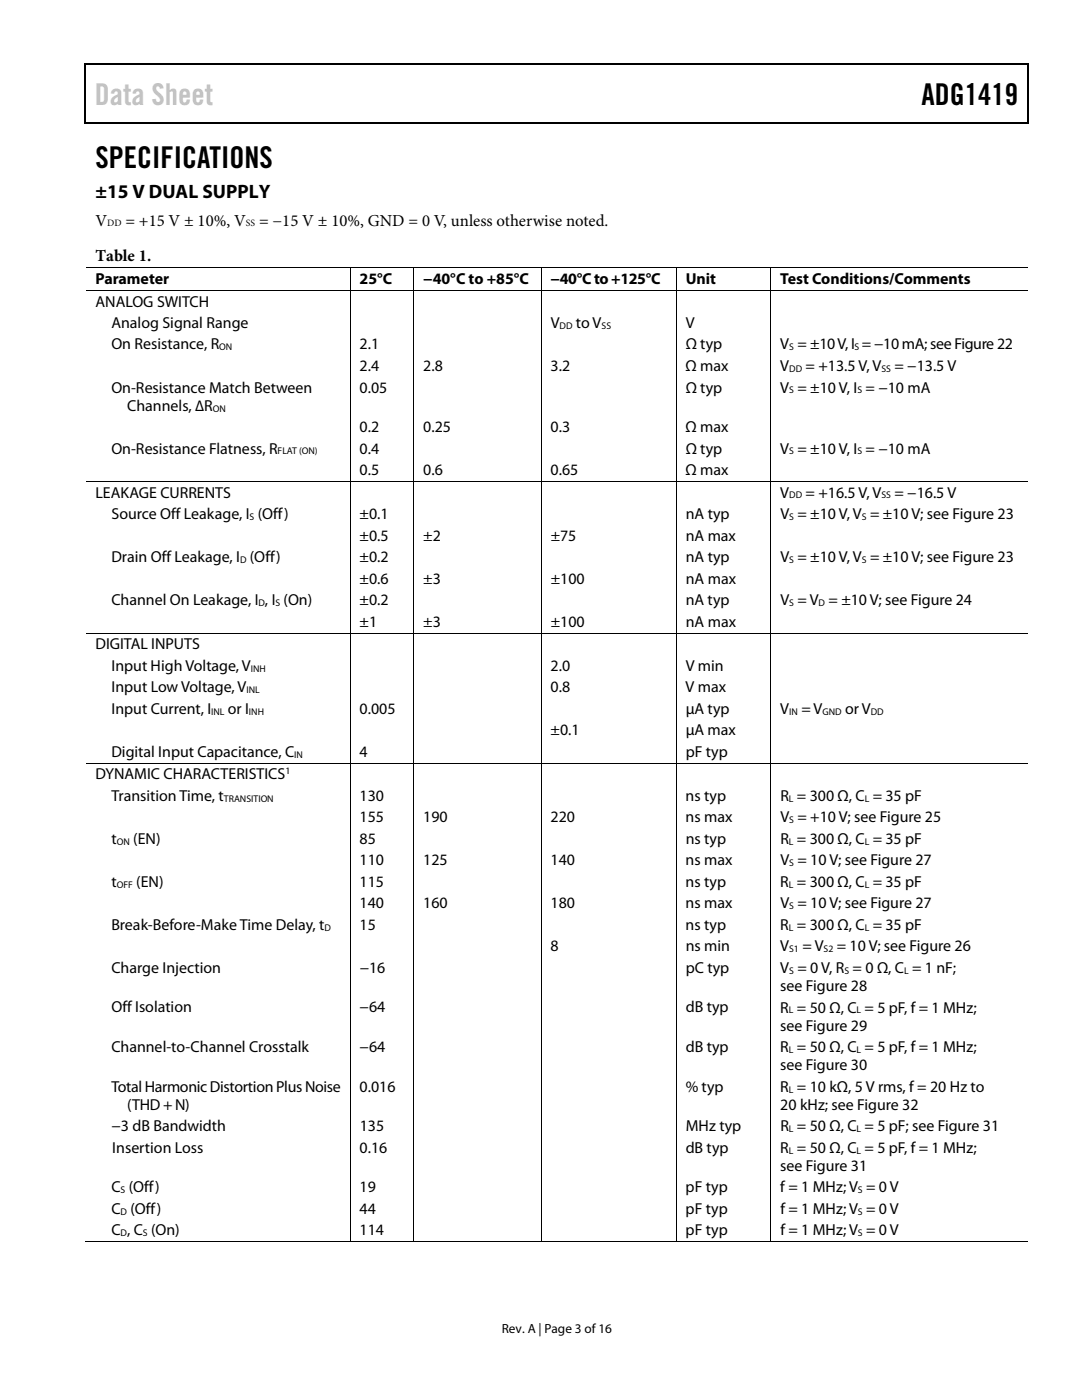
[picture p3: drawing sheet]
<svg xmlns="http://www.w3.org/2000/svg" width="216mm" height="279mm" viewBox="0 0 216 279" stroke-linecap="round" stroke-linejoin="round" font-family="sans-serif">
<defs><g id="words">
<text font-size="6" fill="#c0c0c0" x="18.9" y="21">Data Sheet</text>
<g font-size="6">
<text x="183.9" y="21">ADG1419</text>
<text x="19" y="33.6">SPECIFICATIONS</text>
</g>
<text font-size="3.9" x="19" y="39.6">±15 V DUAL SUPPLY</text>
<g font-size="3.3">
<text x="19" y="45">V</text>
<text x="25" y="45">= +15 V ± 10%, V</text>
<text x="51.7" y="45">= −15 V ± 10%, GND = 0 V, unless otherwise noted.</text>
<text x="19" y="52.1">Table 1.</text>
</g>
<g font-size="3.2">
<text x="19" y="56.7">Parameter</text>
<text x="71.8" y="56.7">25°C</text>
<text x="84.5" y="56.7">−40°C to +85°C</text>
<text x="109.9" y="56.7">−40°C to +125°C</text>
<text x="136.8" y="56.7">Unit</text>
<text x="155.7" y="56.7">Test Conditions/Comments</text>
<text x="19" y="61.2">ANALOG SWITCH</text>
<text x="22.2" y="65.4">Analog Signal Range</text>
<text x="109.9" y="65.4">V</text>
<text x="114.9" y="65.4">to V</text>
<text x="136.8" y="65.4">V</text>
<text x="22.2" y="69.7">On Resistance, R</text>
<text x="71.8" y="69.7">2.1</text>
<text x="136.8" y="69.7">Ω typ</text>
<text x="155.7" y="69.7">V = ±10 V, I = −10 mA; see Figure 22</text>
<text x="71.8" y="74">2.4</text>
<text x="84.5" y="74">2.8</text>
<text x="109.9" y="74">3.2</text>
<text x="136.8" y="74">Ω max</text>
<text x="155.7" y="74">V</text>
<text x="160.7" y="74">= +13.5 V, V</text>
<text x="178.5" y="74">= −13.5 V</text>
<text x="22.2" y="78.4">On-Resistance Match Between</text>
<text x="25.4" y="82">Channels, ∆R</text>
<text x="71.8" y="78.3">0.05</text>
<text x="136.8" y="78.3">Ω typ</text>
<text x="155.7" y="78.3">V = ±10 V, I = −10 mA</text>
<text x="71.8" y="86.2">0.2</text>
<text x="84.5" y="86.2">0.25</text>
<text x="109.9" y="86.2">0.3</text>
<text x="136.8" y="86.2">Ω max</text>
<text x="22.2" y="90.5">On-Resistance Flatness, R</text>
<text x="71.8" y="90.5">0.4</text>
<text x="71.8" y="94.8">0.5</text>
<text x="84.5" y="94.8">0.6</text>
<text x="109.9" y="94.8">0.65</text>
<text x="136.8" y="94.8">Ω max</text>
<text x="136.8" y="90.5">Ω typ</text>
<text x="155.7" y="90.5">V = ±10 V, I = −10 mA</text>
<text x="19" y="99.3">LEAKAGE CURRENTS</text>
<text x="155.7" y="99.3">V</text>
<text x="160.7" y="99.3">= +16.5 V, V</text>
<text x="178.5" y="99.3">= −16.5 V</text>
<text x="22.2" y="103.6">Source Off Leakage, I (Off)</text>
<text x="71.7" y="103.6">±0.1</text>
<text x="71.8" y="107.9">±0.5</text>
<text x="84.5" y="107.9">±2</text>
<text x="109.9" y="107.9">±75</text>
<text x="136.8" y="103.6">nA typ</text>
<text x="136.8" y="107.9">nA max</text>
<text x="155.7" y="103.6">V = ±10 V, V = ±10 V; see Figure 23</text>
<text x="22.2" y="112.2">Drain Off Leakage, I (Off)</text>
<text x="71.7" y="112.2">±0.2</text>
<text x="136.8" y="112.2">nA typ</text>
<text x="155.7" y="112.2">V = ±10 V, V = ±10 V; see Figure 23</text>
<text x="71.8" y="116.5">±0.6</text>
<text x="84.5" y="116.5">±3</text>
<text x="109.9" y="116.5">±100</text>
<text x="136.8" y="116.5">nA max</text>
<text x="22.2" y="120.8">Channel On Leakage, I , I (On)</text>
<text x="71.8" y="120.8">±0.2</text>
<text x="71.8" y="125.1">±1</text>
<text x="84.5" y="125.1">±3</text>
<text x="109.9" y="125.1">±100</text>
<text x="136.8" y="120.8">nA typ</text>
<text x="136.8" y="125.1">nA max</text>
<text x="155.7" y="120.8">V = V = ±10 V; see Figure 24</text>
<text x="19" y="129.6">DIGITAL INPUTS</text>
<text x="22.2" y="133.9">Input High Voltage, V</text>
<text x="109.9" y="133.9">2.0</text>
<text x="136.8" y="133.9">V min</text>
<text x="22.2" y="138.2">Input Low Voltage, V</text>
<text x="22.2" y="142.5">Input Current, I</text>
<text x="45.5" y="142.5">or I</text>
<text x="71.8" y="142.5">0.005</text>
<text x="109.9" y="138.2">0.8</text>
<text x="136.8" y="138.2">V max</text>
<text x="136.8" y="142.5">μA typ</text>
<text x="155.7" y="142.5">V</text>
<text x="159.9" y="142.5">= V</text>
<text x="168.6" y="142.5">or V</text>
<text x="109.9" y="146.7">±0.1</text>
<text x="136.8" y="146.7">μA max</text>
<text x="19" y="155.5">DYNAMIC CHARACTERISTICS</text>
<text x="22.2" y="151">Digital Input Capacitance, C</text>
<text x="71.8" y="151">4</text>
<text x="136.8" y="151">pF typ</text>
<text x="22.2" y="159.8">Transition Time, t</text>
<text x="71.8" y="159.8">130</text>
<text x="136.8" y="159.8">ns typ</text>
<text x="155.7" y="159.8">R = 300 Ω, C = 35 pF</text>
<text x="71.8" y="164.1">155</text>
<text x="84.4" y="164.1">190</text>
<text x="109.9" y="164.1">220</text>
<text x="136.8" y="164.1">ns max</text>
<text x="155.7" y="164.1">V = +10 V; see Figure 25</text>
<text x="22.2" y="168.4">t</text>
<text x="26.6" y="168.4">(EN)</text>
<text x="71.8" y="172.7">110</text>
<text x="71.8" y="168.4">85</text>
<text x="84.4" y="172.7">125</text>
<text x="109.9" y="172.7">140</text>
<text x="136.8" y="172.7">ns max</text>
<text x="136.8" y="168.4">ns typ</text>
<text x="155.7" y="172.7">V = 10 V; see Figure 27</text>
<text x="155.7" y="168.4">R = 300 Ω, C = 35 pF</text>
<text x="22.2" y="177">t</text>
<text x="27.2" y="177">(EN)</text>
<text x="71.7" y="177">115</text>
<text x="136.8" y="177">ns typ</text>
<text x="155.7" y="177">R = 300 Ω, C = 35 pF</text>
<text x="22.2" y="185.6">Break-Before-Make Time Delay, t</text>
<text x="71.8" y="185.6">15</text>
<text x="71.8" y="181.3">140</text>
<text x="84.4" y="181.3">160</text>
<text x="109.9" y="181.3">180</text>
<text x="136.8" y="181.3">ns max</text>
<text x="136.8" y="185.6">ns typ</text>
<text x="155.7" y="185.6">R = 300 Ω, C = 35 pF</text>
<text x="155.7" y="181.3">V = 10 V; see Figure 27</text>
<text x="109.9" y="189.9">8</text>
<text x="136.8" y="189.9">ns min</text>
<text x="155.7" y="189.9">V</text>
<text x="160.1" y="189.9">= V</text>
<text x="167" y="189.9">= 10 V; see Figure 26</text>
<text x="22.2" y="194.2">Charge Injection</text>
<text x="71.8" y="194.2">−16</text>
<text x="136.8" y="194.2">pC typ</text>
<text x="155.7" y="197.8">see Figure 28</text>
<text x="155.7" y="194.2">V = 0 V, R = 0 Ω, C = 1 nF;</text>
<text x="22.2" y="202.1">Off Isolation</text>
<text x="71.7" y="202.1">−64</text>
<text x="136.8" y="202.1">dB typ</text>
<text x="155.7" y="202.1">R = 50 Ω, C = 5 pF, f = 1 MHz;</text>
<text x="22.2" y="210">Channel-to-Channel Crosstalk</text>
<text x="71.8" y="210">−64</text>
<text x="136.8" y="210">dB typ</text>
<text x="155.7" y="205.7">see Figure 29</text>
<text x="155.7" y="210">R = 50 Ω, C = 5 pF, f = 1 MHz;</text>
<text x="155.7" y="213.6">see Figure 30</text>
<text x="22.2" y="217.9">Total Harmonic Distortion Plus Noise</text>
<text x="25.4" y="221.4">(THD + N)</text>
<text x="71.8" y="217.8">0.016</text>
<text x="136.8" y="217.8">% typ</text>
<text x="155.7" y="221.4">20 kHz; see Figure 32</text>
<text x="155.7" y="217.9">R = 10 kΩ, 5 V rms, f = 20 Hz to</text>
<text x="22.2" y="225.7">−3 dB Bandwidth</text>
<text x="71.8" y="225.7">135</text>
<text x="136.8" y="225.7">MHz typ</text>
<text x="155.7" y="225.7">R = 50 Ω, C = 5 pF; see Figure 31</text>
<text x="22.4" y="230">Insertion Loss</text>
<text x="71.8" y="230">0.16</text>
<text x="136.8" y="230">dB typ</text>
<text x="155.7" y="233.6">see Figure 31</text>
<text x="155.7" y="230">R = 50 Ω, C = 5 pF, f = 1 MHz;</text>
<text x="22.2" y="237.9">C (Off)</text>
<text x="71.7" y="237.9">19</text>
<text x="136.8" y="237.9">pF typ</text>
<text x="155.7" y="237.9">f = 1 MHz; V = 0 V</text>
<text x="22.2" y="242.2">C (Off)</text>
<text x="71.7" y="242.2">44</text>
<text x="136.8" y="242.2">pF typ</text>
<text x="155.7" y="242.2">f = 1 MHz; V = 0 V</text>
<text x="22.2" y="246.5">C , C (On)</text>
<text x="71.8" y="246.5">114</text>
<text x="136.8" y="246.5">pF typ</text>
<text x="155.7" y="246.5">f = 1 MHz; V = 0 V</text>
</g>
<text font-size="2.6" x="100.1" y="266">Rev. A | Page 3 of 16</text>
<g font-size="1.9">
<text x="21.4" y="45.2">DD</text>
<text x="49.1" y="45.2">SS</text>
<text x="111.7" y="65.6">DD</text>
<text x="120" y="65.6">SS</text>
<text x="43.8" y="69.9">ON</text>
<text x="157.5" y="69.9">S</text>
<text x="170.5" y="69.9">S</text>
<text x="157.5" y="74.2">DD</text>
<text x="175.9" y="74.2">SS</text>
<text x="42.4" y="82.1">ON</text>
<text x="157.5" y="78.5">S</text>
<text x="171.1" y="78.5">S</text>
<text x="55.4" y="90.7">FLAT (ON)</text>
<text x="157.5" y="90.7">S</text>
<text x="171.1" y="90.7">S</text>
<text x="157.5" y="99.5">DD</text>
<text x="175.9" y="99.5">SS</text>
<text x="49.8" y="103.8">S</text>
<text x="157.5" y="103.8">S</text>
<text x="172" y="103.8">S</text>
<text x="47.9" y="112.4">D</text>
<text x="157.5" y="112.4">S</text>
<text x="172" y="112.4">S</text>
<text x="51.6" y="120.9">D</text>
<text x="55" y="120.9">S</text>
<text x="157.5" y="120.9">S</text>
<text x="163.3" y="120.9">D</text>
<text x="50.1" y="134">INH</text>
<text x="42.2" y="142.6">INL</text>
<text x="49.2" y="138.3">INL</text>
<text x="49.7" y="142.6">INH</text>
<text x="157.5" y="142.6">IN</text>
<text x="164.1" y="142.6">GND</text>
<text x="173.7" y="142.6">DD</text>
<text x="56.9" y="154.5">1</text>
<text x="58.7" y="151.2">IN</text>
<text x="44.7" y="160">TRANSITION</text>
<text x="157.4" y="160">L</text>
<text x="172.6" y="160">L</text>
<text x="157.5" y="164.3">S</text>
<text x="23.3" y="168.6">ON</text>
<text x="157.4" y="168.6">L</text>
<text x="157.5" y="172.9">S</text>
<text x="172.6" y="168.6">L</text>
<text x="23.3" y="177.2">OFF</text>
<text x="157.4" y="177.2">L</text>
<text x="172.6" y="177.2">L</text>
<text x="64.8" y="185.8">D</text>
<text x="157.4" y="185.8">L</text>
<text x="157.5" y="181.5">S</text>
<text x="172.6" y="185.8">L</text>
<text x="157.5" y="190.1">S1</text>
<text x="164.3" y="190.1">S2</text>
<text x="157.5" y="194.4">S</text>
<text x="168.5" y="194.4">S</text>
<text x="180.4" y="194.4">L</text>
<text x="157.4" y="202.2">L</text>
<text x="170.9" y="202.2">L</text>
<text x="157.4" y="210.1">L</text>
<text x="170.9" y="210.1">L</text>
<text x="157.4" y="218">L</text>
<text x="157.4" y="225.9">L</text>
<text x="170.9" y="225.9">L</text>
<text x="157.4" y="230.2">L</text>
<text x="170.9" y="230.2">L</text>
<text x="24.1" y="238.1">S</text>
<text x="171.2" y="238.1">S</text>
<text x="24.1" y="242.4">D</text>
<text x="171.2" y="242.4">S</text>
<text x="24.1" y="246.7">D</text>
<text x="28.5" y="246.7">S</text>
<text x="171.2" y="246.7">S</text>
</g>
</g></defs>
<path d="M16.9 12.7h.2v1h-.2zM205.1 12.7h.2v1h-.2zM205.1 12.7h.2v.3h-.2zM82.3 24.4h.2v.3h-.2zM205.1 24.4h.2v.3h-.2z" fill="#000"/>
<path d="M16.9 12.8h188.2M17 13.7v11M205.2 13.7v11M205.1 24.5h-188.2" fill="none" stroke="#000" stroke-width=".25"/>
<g fill="none" stroke="#000" stroke-width=".2">
<path d="M17.1 53.4h188M69.8 53.5v4.4M69.8 58v38M82.5 53.5v4.4M82.5 58v38M108 53.5v4.4M108 58v38M134.9 53.5v4.4M134.9 58v38M153.8 53.5v4.4M153.8 58v38M205.1 58h-188"/>
<path d="M69.8 96.2v30.1M82.5 96.2v30.1M108 96.2v30.1M134.9 96.2v30.1M153.8 96.2v30.1M205.1 96.1h-188M69.8 126.4v25.8M82.5 126.4v25.8M108 126.4v25.8M134.9 126.4v25.8M153.8 126.4v25.8M205.1 126.3h-188"/>
<path d="M69.8 152.4v95.5M82.5 152.4v95.5M108 152.4v95.5M134.9 152.4v95.5M153.8 152.4v95.5M205.1 152.3h-188M16.9 247.8h52.9M69.9 247.8h12.6M82.6 247.8h25.3M108.1 247.8h26.7M135 247.8h18.7M153.9 247.8h51.2"/>
</g>
<use href="#words"/>
</svg>
